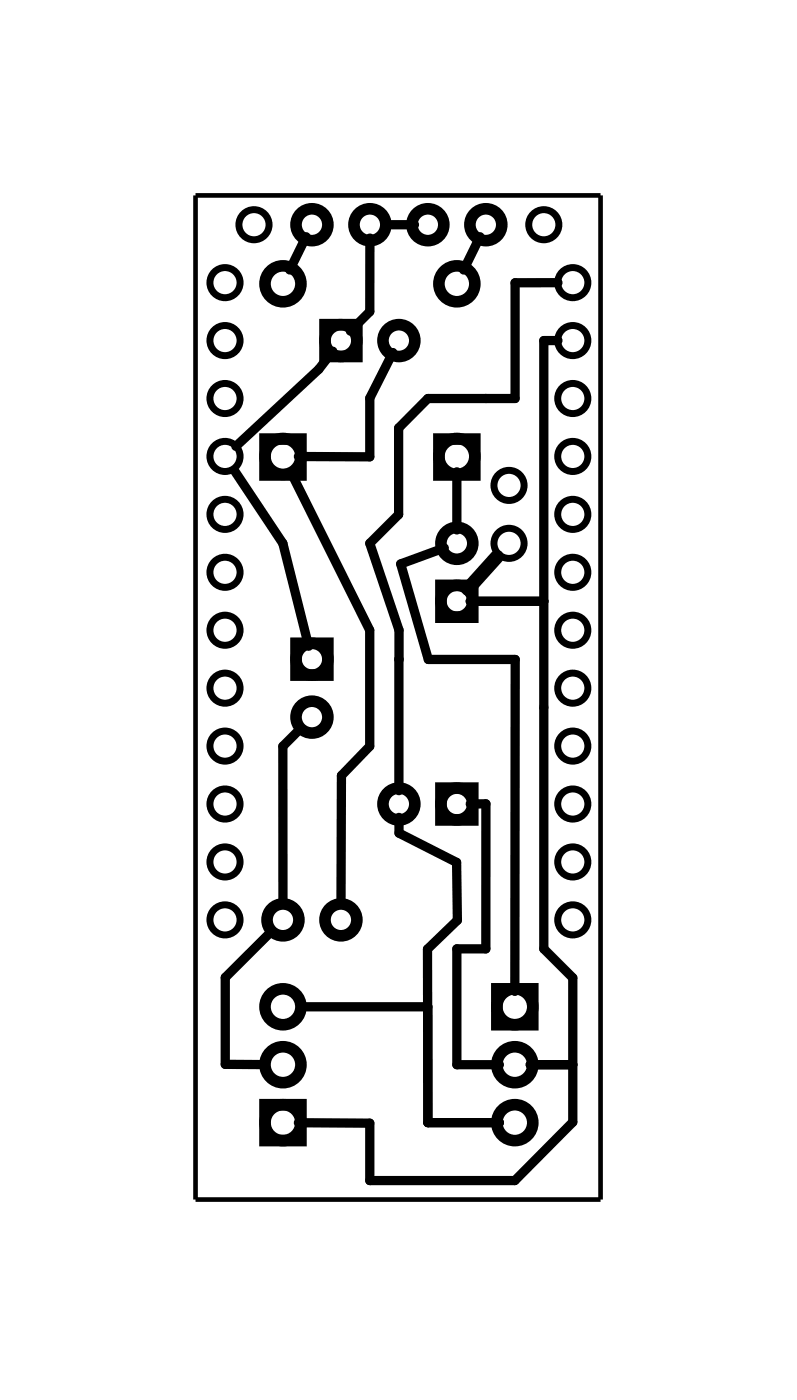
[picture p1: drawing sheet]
<svg xmlns="http://www.w3.org/2000/svg" width="35mm" height="61mm" viewBox="0 0 35 61" stroke-linecap="round" stroke-linejoin="round" font-family="sans-serif">
<path d="M8.6 8.6h17.7v44h-17.7z" fill="none" stroke="#000" stroke-width=".2"/>
<g fill="none" stroke="#000" stroke-width=".51">
<path d="M11.6 19.3h1.6v1.5h-1.6zM14.2 14.2h1.4v1.4h-1.4zM19.2 19.3h1.6v1.5h-1.6zM13 28.2h1.4v1.4h-1.4zM19.3 34.6h1.4v1.4h-1.4zM19.3 25.7h1.4v1.4h-1.4zM11.6 48.4h1.6v1.6h-1.6zM21.8 43.4h1.5v1.5h-1.5z"/>
<circle cx="12.4" cy="12.4" r=".79"/>
<circle cx="13.7" cy="9.9" r=".7"/>
<circle cx="14.9" cy="14.9" r=".7"/>
<circle cx="16.2" cy="9.9" r=".7"/>
<circle cx="17.5" cy="14.9" r=".7"/>
<circle cx="18.7" cy="9.9" r=".7"/>
<circle cx="20" cy="12.4" r=".79"/>
<circle cx="21.3" cy="9.9" r=".7"/>
<circle cx="12.4" cy="20" r=".79"/>
<circle cx="13.7" cy="28.9" r=".7"/>
<circle cx="13.7" cy="31.4" r=".7"/>
<circle cx="17.5" cy="35.3" r=".7"/>
<circle cx="20" cy="35.3" r=".7"/>
<circle cx="20" cy="23.8" r=".7"/>
<circle cx="20" cy="26.4" r=".7"/>
<circle cx="20" cy="20" r=".79"/>
<circle cx="12.4" cy="40.3" r=".7"/>
<circle cx="12.4" cy="44.1" r=".79"/>
<circle cx="12.4" cy="46.7" r=".79"/>
<circle cx="12.4" cy="49.2" r=".79"/>
<circle cx="14.9" cy="40.3" r=".7"/>
<circle cx="22.6" cy="44.1" r=".79"/>
<circle cx="22.6" cy="46.7" r=".79"/>
<circle cx="22.6" cy="49.2" r=".79"/>
</g>
<g fill="none" stroke="#000" stroke-width=".3">
<circle cx="9.9" cy="14.9" r=".66"/>
<circle cx="9.9" cy="17.5" r=".66"/>
<circle cx="9.9" cy="12.4" r=".66"/>
<circle cx="11.1" cy="9.9" r=".66"/>
<circle cx="13.7" cy="9.9" r=".66"/>
<circle cx="16.2" cy="9.9" r=".66"/>
<circle cx="18.7" cy="9.9" r=".66"/>
<circle cx="21.3" cy="9.9" r=".66"/>
<circle cx="23.8" cy="9.9" r=".66"/>
<circle cx="25.1" cy="17.5" r=".66"/>
<circle cx="25.1" cy="14.9" r=".66"/>
<circle cx="25.1" cy="12.4" r=".66"/>
<circle cx="9.9" cy="25.1" r=".66"/>
<circle cx="9.9" cy="22.6" r=".66"/>
<circle cx="9.9" cy="20" r=".66"/>
<circle cx="9.9" cy="27.6" r=".66"/>
<circle cx="9.9" cy="30.2" r=".66"/>
<circle cx="9.9" cy="32.7" r=".66"/>
<circle cx="9.9" cy="35.3" r=".66"/>
<circle cx="9.9" cy="37.8" r=".66"/>
<circle cx="22.3" cy="23.8" r=".66"/>
<circle cx="22.3" cy="21.3" r=".66"/>
<circle cx="25.1" cy="22.6" r=".66"/>
<circle cx="25.1" cy="27.6" r=".66"/>
<circle cx="25.1" cy="25.1" r=".66"/>
<circle cx="25.1" cy="20" r=".66"/>
<circle cx="25.1" cy="30.2" r=".66"/>
<circle cx="25.1" cy="32.7" r=".66"/>
<circle cx="25.1" cy="35.3" r=".66"/>
<circle cx="25.1" cy="37.8" r=".66"/>
<circle cx="9.9" cy="40.3" r=".66"/>
<circle cx="25.1" cy="40.3" r=".66"/>
</g>
<g fill="none" stroke="#000" stroke-width=".41">
<path d="M13.4 10.4l-.7 1.4M14.6 15.4l-.6 .8-3.7 3.4M16.2 10.4v3.3l-.8 .8M16.9 9.9h1.3M17.2 15.5l-1 2v2.5h-3.1M21 10.4l-.7 1.4M24.5 14.9h-.7v26.7l1.3 1.3v6.3l-2.5 2.6h-6.4v-2.6h-3.1M24.5 12.4h-1.9v5.1h-3.8l-1.3 1.3v3.8l-1.3 1.2 1.3 3.8v7.1M10.3 20.7l2.1 3.1 1.1 4.5M12.8 20.7l3.4 6.9v5.1l-1.2 1.3-.1 5.6M13.2 32l-.8 .7v6.9M17.5 28.9h.1"/>
<path d="M17.5 35.8v.7l2.5 1.3v2.5l-1.3 1.3 .1 7.6M19.5 24l-1.9 .7 1.2 4.2h3.8v14.6M20 20.7v2.5M20.6 35.2h.7v6.4h-1.3v5.1h1.9M20.6 26.4h3.2M11.9 40.8l-2 2.1v3.8h1.7M13.2 44.1h5.6v5.1M18.8 49.2h3.1M23.2 46.7h1.9"/>
</g>
<path d="M21.8 24.4l-1.3 1.4" fill="none" stroke="#000" stroke-width=".61"/>
</svg>
